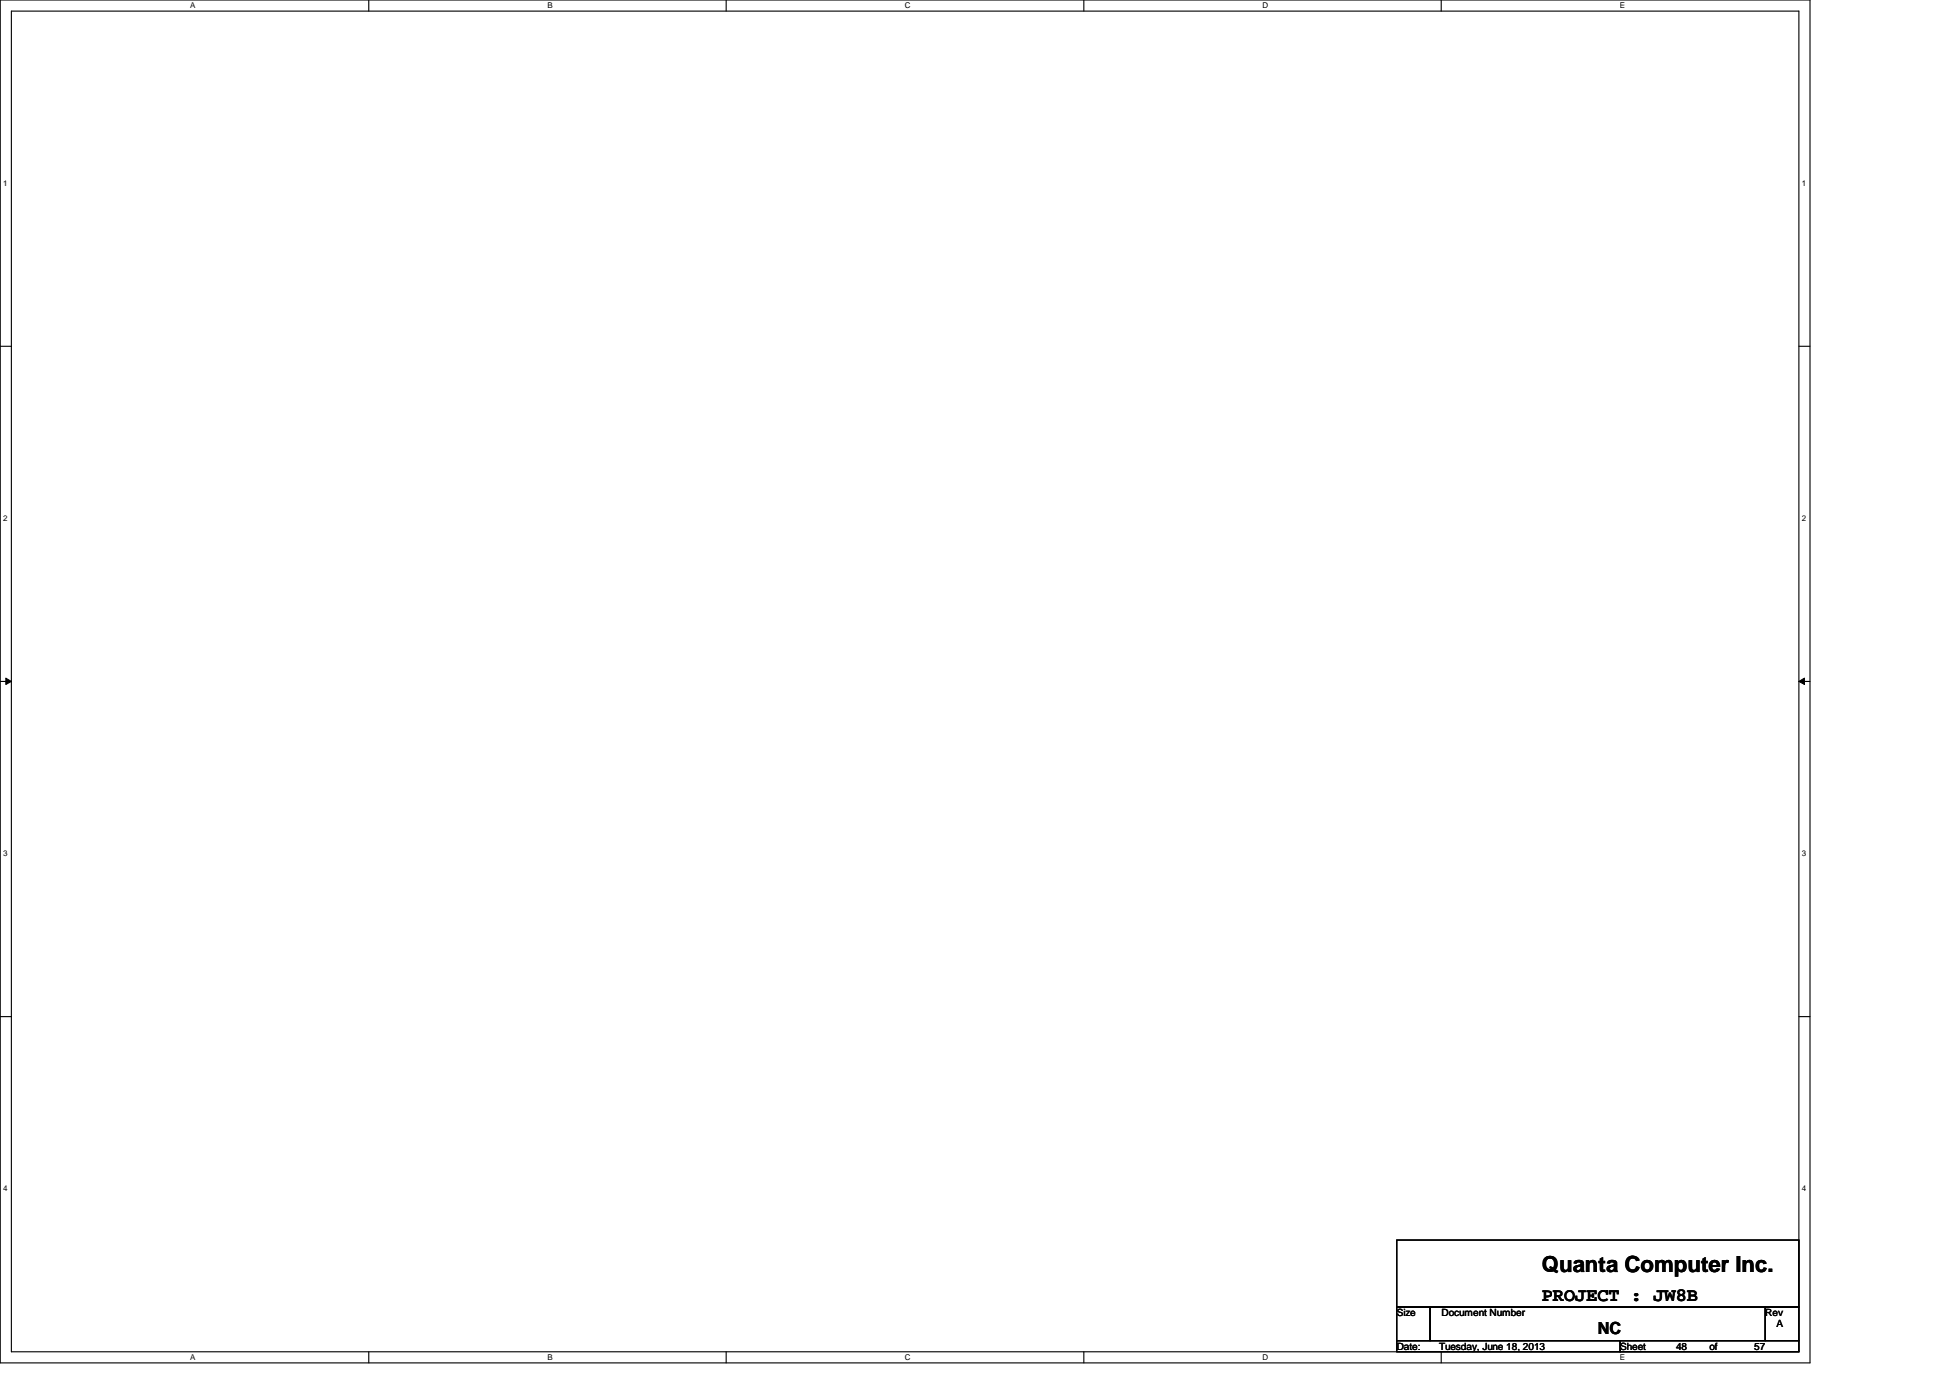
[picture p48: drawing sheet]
<svg xmlns="http://www.w3.org/2000/svg" width="297mm" height="210mm" viewBox="0 0 297 210" stroke-linecap="round" stroke-linejoin="round" font-family="sans-serif">
<defs><g id="words">
<text font-size="3.4" x="234.9" y="193.8">Quanta Computer Inc.</text>
<text font-size="2.9" x="234.9" y="198.1">PROJECT : JW8B</text>
<text font-size="2.5" x="243.4" y="203.2">NC</text>
<g font-size="1.5">
<text x="212.8" y="200.5">Size</text>
<text x="219.6" y="200.5">Document Number</text>
<text x="268.9" y="200.5">Rev</text>
<text x="270.6" y="202.2">A</text>
<text x="212.8" y="205.6">Date:</text>
<text x="219.2" y="205.6">Tuesday, June 18, 2013</text>
<text x="246.8" y="205.6">Sheet</text>
<text x="255.3" y="205.6">48</text>
<text x="260.4" y="205.6">of</text>
<text x="267.2" y="205.6">57</text>
</g>
<g font-size="1.2">
<text x="29" y="1.3">A</text>
<text x="83.4" y="1.3">B</text>
<text x="137.8" y="1.3">C</text>
<text x="192.3" y="1.3">D</text>
<text x="246.8" y="1.3">E</text>
<text x=".5" y="28.3">1</text>
<text x="274.4" y="28.3">1</text>
<text x=".5" y="79.4">2</text>
<text x="274.4" y="79.4">2</text>
<text x=".5" y="130.4">3</text>
<text x="274.4" y="130.4">3</text>
<text x=".5" y="181.5">4</text>
<text x="274.4" y="181.5">4</text>
<text x="29" y="207.2">A</text>
<text x="83.4" y="207.2">B</text>
<text x="137.8" y="207.2">C</text>
<text x="192.3" y="207.2">D</text>
<text x="246.8" y="207.2">E</text>
</g>
</g></defs>
<path d="M0 0h275.7v207.6h-275.7zM1.7 1.7h272.3v204.2h-272.3z" fill="none" stroke="#000" stroke-width=".17"/>
<g fill="#fff">
<path d="M29 .2h.7v1.3h-.7z"/>
<path d="M29 206.1h.7v1.3h-.7z"/>
</g>
<path d="M56.2 0v1.7M56.2 205.9v1.7" fill="none" stroke="#000" stroke-width=".17"/>
<g fill="#fff">
<path d="M83.4 .2h.8v1.3h-.8z"/>
<path d="M83.4 206.1h.8v1.3h-.8z"/>
</g>
<path d="M110.6 0v1.7M110.6 205.9v1.7" fill="none" stroke="#000" stroke-width=".17"/>
<g fill="#fff">
<path d="M137.8 .2h.9v1.3h-.9z"/>
<path d="M137.8 206.1h.9v1.3h-.9z"/>
</g>
<path d="M165.1 0v1.7M165.1 205.9v1.7" fill="none" stroke="#000" stroke-width=".17"/>
<g fill="#fff">
<path d="M192.3 .2h.9v1.3h-.9z"/>
<path d="M192.3 206.1h.9v1.3h-.9z"/>
</g>
<path d="M219.5 0v1.7M219.5 205.9v1.7" fill="none" stroke="#000" stroke-width=".17"/>
<g fill="#fff">
<path d="M246.8 .2h.7v1.3h-.7z"/>
<path d="M246.8 206.1h.7v1.3h-.7z"/>
<path d="M.5 27.2h.6v1.4h-.6z"/>
<path d="M274.4 27.2h.7v1.4h-.7z"/>
<path d="M.5 78.3h.6v1.3h-.6z"/>
<path d="M274.4 78.3h.7v1.3h-.7z"/>
</g>
<path d="M0 52.7h1.7M274 52.7h1.7" fill="none" stroke="#000" stroke-width=".17"/>
<g fill="#fff">
<path d="M.5 129.3h.6v1.4h-.6z"/>
<path d="M274.4 129.3h.7v1.4h-.7z"/>
</g>
<path d="M0 103.8h1.7M274 103.8h1.7" fill="none" stroke="#000" stroke-width=".17"/>
<path d="M.9 103.3l.8 .5-.8 .5zM274 103.8l.9-.5v1z" fill="#000"/>
<path d="M.9 103.3l.8 .5-.8 .5zM274 103.8l.9-.5v1z" fill="none" stroke="#000" stroke-width=".15"/>
<g fill="#fff">
<path d="M.5 180.4h.6v1.3h-.6z"/>
<path d="M274.4 180.4h.7v1.3h-.7z"/>
</g>
<path d="M0 154.9h1.7M274 154.9h1.7M212.8 188.9h61.2v10.2h-61.2zM212.8 199.1h5v5.1h-5zM217.8 199.1h51.1v5.1h-51.1zM268.9 199.1h5.1v5.1h-5.1zM212.8 204.2h34v1.7h-34zM246.8 204.2h27.2v1.7h-27.2z" fill="none" stroke="#000" stroke-width=".17"/>
<use href="#words"/>
</svg>
